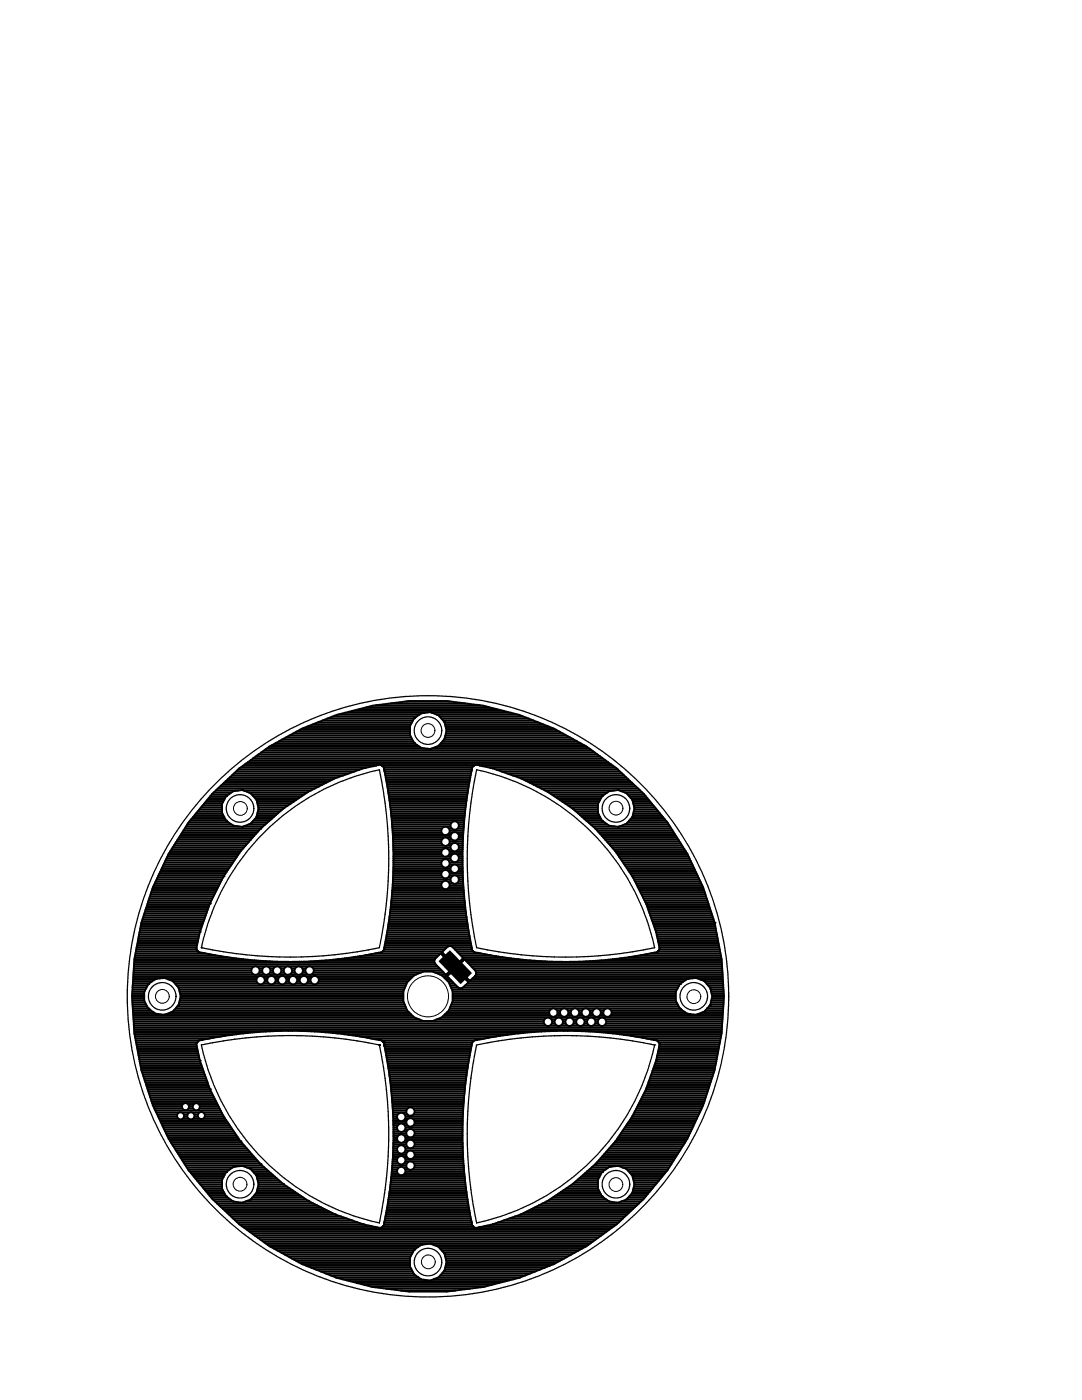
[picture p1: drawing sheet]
<svg xmlns="http://www.w3.org/2000/svg" width="216mm" height="279mm" viewBox="0 0 216 279" stroke-linecap="round" stroke-linejoin="round" font-family="sans-serif">
<g fill="none" stroke="#000" stroke-width=".2">
<circle cx="85.4" cy="145.8" r="1.38"/>
<circle cx="48" cy="161.3" r="1.38"/>
<circle cx="122.9" cy="161.3" r="1.38"/>
<circle cx="32.4" cy="198.8" r="1.38"/>
<circle cx="85.4" cy="198.8" r="4.1"/>
<circle cx="138.5" cy="198.9" r="1.38"/>
<circle cx="47.9" cy="236.3" r="1.38"/>
<circle cx="122.9" cy="236.4" r="1.38"/>
<circle cx="85.5" cy="251.8" r="1.38"/>
</g>
<g fill="none" stroke="#000" stroke-width=".25">
<path d="M95.1 153.6h.1M95.1 153.6a85 85 0 0 0 0 35.5 85 85 0 0 0 35.5 0M95.1 153.6a46.2 46.2 0 0 1 35.5 35.5M51.9 167a46.2 46.2 0 0 1 23.8-13.4 85 85 0 0 1 0 35.5 85.1 85.1 0 0 1-35.5 0 46.2 46.2 0 0 1 11.7-22.1zM40.2 189.1h.1M130.6 189.1h.1M40.2 208.5a46.2 46.2 0 0 0 35.5 35.6 85.1 85.1 0 0 0 0-35.5M40.2 208.5h.1M40.2 208.5a85 85 0 0 1 35.5 0M75.7 208.5h.1M130.6 208.5h.1M130.6 208.5a85.1 85.1 0 0 0-35.5 0 85 85 0 0 0 0 35.6"/>
<path d="M130.6 208.5a46.2 46.2 0 0 1-35.5 35.6"/>
<circle cx="85.4" cy="145.8" r="2.75"/>
<circle cx="47.9" cy="161.3" r="2.75"/>
<circle cx="122.9" cy="161.3" r="2.75"/>
<circle cx="32.4" cy="198.8" r="2.75"/>
<circle cx="85.4" cy="198.8" r="60"/>
<circle cx="138.4" cy="198.8" r="2.75"/>
<circle cx="47.9" cy="236.3" r="2.75"/>
<circle cx="122.9" cy="236.3" r="2.75"/>
<circle cx="85.4" cy="251.9" r="2.75"/>
</g>
<g fill="#000">
<path d="M87.5 191.8l2.3-2.2 4.4 4.6-2.3 2.2z"/>
<circle cx="45.1" cy="158.9" r=".19"/>
<circle cx="46.6" cy="157.9" r=".19"/>
<circle cx="48.3" cy="157.7" r=".19"/>
<circle cx="50" cy="158.3" r=".19"/>
<circle cx="51.2" cy="159.6" r=".19"/>
<circle cx="82.6" cy="143.4" r=".19"/>
<circle cx="82.6" cy="148.3" r=".19"/>
<circle cx="84.1" cy="142.3" r=".19"/>
<circle cx="84.1" cy="149.3" r=".19"/>
<circle cx="85.8" cy="142.1" r=".19"/>
<circle cx="85.8" cy="149.5" r=".19"/>
<circle cx="87.5" cy="142.8" r=".19"/>
<circle cx="87.5" cy="148.9" r=".19"/>
<circle cx="88.7" cy="144.1" r=".19"/>
<circle cx="88.7" cy="147.5" r=".19"/>
<circle cx="98.3" cy="153.3" r=".19"/>
<circle cx="103.9" cy="155.3" r=".19"/>
<circle cx="109.3" cy="158" r=".19"/>
<circle cx="120.1" cy="158.9" r=".19"/>
<circle cx="121.6" cy="157.9" r=".19"/>
<circle cx="123.3" cy="157.7" r=".19"/>
<circle cx="126.2" cy="159.6" r=".19"/>
<circle cx="44.6" cy="174.9" r=".19"/>
<circle cx="45.1" cy="163.8" r=".19"/>
<circle cx="46.6" cy="164.8" r=".19"/>
<circle cx="48.3" cy="165" r=".19"/>
<circle cx="50" cy="164.4" r=".19"/>
<circle cx="51.2" cy="163.1" r=".19"/>
<circle cx="52" cy="165.4" r=".19"/>
<circle cx="88.9" cy="172.3" r="1.02"/>
<circle cx="88.9" cy="168" r="1.02"/>
<circle cx="88.9" cy="170.1" r="1.02"/>
<circle cx="88.9" cy="165.8" r="1.02"/>
<circle cx="88.9" cy="176.6" r="1.02"/>
<circle cx="88.9" cy="174.5" r="1.02"/>
<circle cx="90.7" cy="166.9" r="1.02"/>
<circle cx="90.7" cy="173.4" r="1.02"/>
<circle cx="90.7" cy="164.7" r="1.02"/>
<circle cx="90.7" cy="175.5" r="1.02"/>
<circle cx="90.7" cy="171.2" r="1.02"/>
<circle cx="90.7" cy="169.1" r="1.02"/>
<circle cx="114.3" cy="161.4" r=".19"/>
<circle cx="118.8" cy="165.4" r=".19"/>
<circle cx="120.1" cy="163.8" r=".19"/>
<circle cx="121.6" cy="164.8" r=".19"/>
<circle cx="122.8" cy="169.9" r=".19"/>
<circle cx="123.3" cy="165" r=".19"/>
<circle cx="126.2" cy="163.1" r=".19"/>
<circle cx="126.2" cy="174.9" r=".19"/>
<circle cx="29.6" cy="196.4" r=".19"/>
<circle cx="31.1" cy="195.4" r=".19"/>
<circle cx="34.5" cy="195.8" r=".19"/>
<circle cx="35.6" cy="197.1" r=".19"/>
<circle cx="36.1" cy="198.8" r=".19"/>
<circle cx="39.9" cy="186" r=".19"/>
<circle cx="41.9" cy="180.3" r=".19"/>
<circle cx="51" cy="193.7" r="1.02"/>
<circle cx="52" cy="195.6" r="1.02"/>
<circle cx="53.1" cy="193.7" r="1.02"/>
<circle cx="54.2" cy="195.6" r="1.02"/>
<circle cx="55.3" cy="193.7" r="1.02"/>
<circle cx="56.3" cy="195.6" r="1.02"/>
<circle cx="57.5" cy="193.7" r="1.02"/>
<circle cx="58.5" cy="195.6" r="1.02"/>
<circle cx="59.6" cy="193.7" r="1.02"/>
<circle cx="60.6" cy="195.6" r="1.02"/>
<circle cx="61.8" cy="193.7" r="1.02"/>
<circle cx="62.8" cy="195.6" r="1.02"/>
<circle cx="128.9" cy="180.3" r=".19"/>
<circle cx="135.7" cy="196.4" r=".19"/>
<circle cx="137.1" cy="195.4" r=".19"/>
<circle cx="138.9" cy="195.2" r=".19"/>
<circle cx="140.5" cy="195.8" r=".19"/>
<circle cx="141.7" cy="197.1" r=".19"/>
<circle cx="142.6" cy="184.2" r=".19"/>
<circle cx="29.6" cy="201.3" r=".19"/>
<circle cx="32.8" cy="202.5" r=".19"/>
<circle cx="34.5" cy="201.9" r=".19"/>
<circle cx="35.6" cy="200.6" r=".19"/>
<circle cx="39.9" cy="211.7" r=".19"/>
<circle cx="41.9" cy="217.4" r=".19"/>
<circle cx="76.6" cy="208" r=".19"/>
<circle cx="76.7" cy="208.6" r=".19"/>
<circle cx="109.3" cy="203.9" r="1.02"/>
<circle cx="110.4" cy="202.1" r="1.02"/>
<circle cx="111.5" cy="203.9" r="1.02"/>
<circle cx="112.6" cy="202.1" r="1.02"/>
<circle cx="113.7" cy="203.9" r="1.02"/>
<circle cx="114.7" cy="202.1" r="1.02"/>
<circle cx="115.8" cy="203.9" r="1.02"/>
<circle cx="116.9" cy="202.1" r="1.02"/>
<circle cx="118" cy="203.9" r="1.02"/>
<circle cx="119.1" cy="202.1" r="1.02"/>
<circle cx="120.1" cy="203.9" r="1.02"/>
<circle cx="121.2" cy="202.1" r="1.02"/>
<circle cx="128.9" cy="217.4" r=".19"/>
<circle cx="130.9" cy="211.7" r=".19"/>
<circle cx="135.7" cy="201.3" r=".19"/>
<circle cx="137.1" cy="202.3" r=".19"/>
<circle cx="138.9" cy="202.5" r=".19"/>
<circle cx="140.5" cy="201.9" r=".19"/>
<circle cx="141.7" cy="200.6" r=".19"/>
<circle cx="36" cy="222.7" r=".89"/>
<circle cx="37" cy="220.8" r=".89"/>
<circle cx="38.1" cy="222.7" r=".89"/>
<circle cx="39.2" cy="220.9" r=".89"/>
<circle cx="40.2" cy="222.6" r=".89"/>
<circle cx="45.1" cy="233.9" r=".19"/>
<circle cx="45.1" cy="238.8" r=".19"/>
<circle cx="46.6" cy="239.8" r=".19"/>
<circle cx="46.6" cy="232.9" r=".19"/>
<circle cx="48" cy="227.8" r=".19"/>
<circle cx="48.3" cy="232.7" r=".19"/>
<circle cx="50" cy="239.4" r=".19"/>
<circle cx="50" cy="233.3" r=".19"/>
<circle cx="51.2" cy="234.6" r=".19"/>
<circle cx="51.2" cy="238.1" r=".19"/>
<circle cx="52" cy="232.3" r=".19"/>
<circle cx="56.5" cy="236.3" r=".19"/>
<circle cx="61.5" cy="239.6" r=".19"/>
<circle cx="80.1" cy="225.1" r="1.02"/>
<circle cx="80.1" cy="229.4" r="1.02"/>
<circle cx="80.1" cy="231.5" r="1.02"/>
<circle cx="80.1" cy="222.9" r="1.02"/>
<circle cx="80.1" cy="233.7" r="1.02"/>
<circle cx="80.1" cy="227.2" r="1.02"/>
<circle cx="81.9" cy="230.5" r="1.02"/>
<circle cx="81.9" cy="224" r="1.02"/>
<circle cx="81.9" cy="226.2" r="1.02"/>
<circle cx="81.9" cy="228.3" r="1.02"/>
<circle cx="81.9" cy="221.8" r="1.02"/>
<circle cx="81.9" cy="232.6" r="1.02"/>
<circle cx="109.3" cy="239.6" r=".19"/>
<circle cx="114.3" cy="236.3" r=".19"/>
<circle cx="118.8" cy="232.3" r=".19"/>
<circle cx="120.1" cy="233.9" r=".19"/>
<circle cx="120.1" cy="238.8" r=".19"/>
<circle cx="121.6" cy="239.8" r=".19"/>
<circle cx="121.6" cy="232.9" r=".19"/>
<circle cx="122.8" cy="227.8" r=".19"/>
<circle cx="123.3" cy="232.7" r=".19"/>
<circle cx="126.2" cy="234.6" r=".19"/>
<circle cx="126.2" cy="238.1" r=".19"/>
<circle cx="126.2" cy="222.8" r=".19"/>
<circle cx="48.3" cy="240" r=".19"/>
<circle cx="66.9" cy="242.4" r=".19"/>
<circle cx="72.6" cy="244.4" r=".19"/>
<circle cx="82.6" cy="249.4" r=".19"/>
<circle cx="84.1" cy="248.4" r=".19"/>
<circle cx="85.8" cy="248.2" r=".19"/>
<circle cx="87.5" cy="248.8" r=".19"/>
<circle cx="88.7" cy="253.6" r=".19"/>
<circle cx="88.7" cy="250.2" r=".19"/>
<circle cx="98.3" cy="244.4" r=".19"/>
<circle cx="103.9" cy="242.4" r=".19"/>
<circle cx="123.3" cy="240" r=".19"/>
</g>
<g fill="none" stroke="#000" stroke-width=".38">
<path d="M81 140h8.8M41.3 159.7h3.4M41.6 159.3h3.3M42 158.9h3.1M42.3 158.5h3.4M42.7 158.1h3.5M43.1 157.8h4.5M43.5 157.4h19.3M43.9 157h19.6M44.3 156.6h20M44.7 156.3h20.3M45.1 155.9h20.7"/>
<path d="M45.1 158.9a3.7 3.7 0 0 1 6.1 .7M45.1 158.9l-.8 1.6v1.7l.8 1.6M45.5 155.5h21M45.9 155.1h21.6M46.3 154.7h22.2M46.7 154.4h22.9M47.1 154h23.6M47.5 153.6h24.3M47.9 153.2h25.1M48.4 152.8h26.4M48.6 157.8h13.4M49 152.5h72.8"/>
<path d="M49.5 152.1h71.8M49.6 158.1h11.7M50 151.7h70.8M50.2 158.5h10.6M50.5 151.3h69.8M50.5 158.9h9.7M50.9 159.3h8.8M51 151h68.8M51.2 159.6l.4 1.7-.4 1.8M51.2 159.7h7.9M51.6 150.6h67.6M52.1 150.2h66.6"/>
<path d="M52.6 149.8h65.6M53.1 149.4h32.5M53.6 149.1h30.2M54.3 148.7h29M55 148.3h27.7M55.7 147.9h26.8M56.4 147.6h25.9M57 147.2h25.1M57.7 146.8h24.2M58.4 146.4h23.4M59.1 146h22.7M59.8 145.7h22"/>
<path d="M60.6 145.3h21.2M61.5 144.9h20.3M62.5 144.5h19.5M63.4 144.2h18.8M64.4 143.8h18M65.3 143.4h17.3M66.3 143h16.8M67.3 142.6h16.4M68.8 142.3h16M70.3 141.9h30.2M71.7 141.5h27.4M73.2 141.1h24.4"/>
<path d="M75 140.8h20.8M75.9 152.6l-.4 .1a46.7 46.7 0 0 0-36.2 35.9M75.9 152.6h.1M75.9 152.6l.6 .4M76.3 152.8h18.2M76.5 153h.1M76.5 153l.2 .8M76.6 153.2h17.6M76.7 153.6h17.4M76.7 153.8l.4 2.2M76.7 153.8h.1M76.7 154h17.4"/>
<path d="M76.8 154.4h17.2M76.9 154.7h17M77 155.1h16.8M77 155.5h16.8M77.1 155.9h16.6M77.1 156.1l.4 2.2M77.1 156v.1M77.2 156.3h16.4M77.2 156.6h16.4M77.3 157h16.2M77.4 157.4h16M77.4 157.8h16"/>
<path d="M77.5 158.1h15.8M77.5 158.3l.2 1.5M77.5 158.3h.1M77.5 158.5h15.8M77.6 158.9h15.6M77.7 159.3h15.4M77.7 159.7h15.4M77.7 159.8h.1M77.7 159.8l.1 .7M78 140.4h14.8M81.8 144.9v1.8l.8 1.6M82.6 143.4h.1"/>
<path d="M82.6 143.4l-.8 1.5M82.6 148.3h.1M82.6 143.4a3.7 3.7 0 0 1 5.4-.3 3.7 3.7 0 0 1 0 5.4 3.7 3.7 0 0 1-5.4-.2M85.9 149.4h31.8M86.2 142.3h15.8M86.9 149.1h30.3M87.2 142.6h16.3M87.6 148.7h28.9M87.7 143h16.8M88 148.3h27.8M88.1 143.4h17.4M88.3 147.9h26.8"/>
<path d="M88.4 143.8h18M88.7 147.6h25.7M88.7 144.2h18.7M88.8 147.2h25M88.8 144.5h19.5M88.9 146.8h24.2M88.9 144.9h20.4M89 146.4h23.4M89 145.3h21.2M89 146h22.7M89.1 145.7h21.9M93.1 159.8l-.1 .7"/>
<path d="M93.1 159.8h.1M93.3 158.3h.1M93.3 158.3l-.2 1.5M94.1 153.8h.1M94.1 153.8l-.8 4.5M94.1 153.6v.2M94.3 153l-.2 .6M94.3 153h.1M94.5 152.9l-.2 .1M94.5 152.9h.1M94.9 152.6l-.4 .3M94.9 152.6l.3 .1a47.3 47.3 0 0 1 23.6 12.7 47.3 47.3 0 0 1 12.1 20.6"/>
<path d="M94.9 152.6h.1M96 152.8h26.4M97.8 153.2h25.1M99 153.6h24.3M100.1 154h23.6M101.2 154.4h22.9M102.3 154.7h22.2M103.3 155.1h21.6M104.3 155.5h21M105 155.9h20.7M105.8 156.3h20.3M106.5 156.6h20"/>
<path d="M107.3 157h19.6M108 157.4h19.3M108.8 157.8h13.8M109.5 158.1h11.7M110 158.5h10.7M110.6 158.9h9.5M111.1 159.3h8.8M111.7 159.7h8M120.1 158.9a3.7 3.7 0 0 0 0 4.9 3.7 3.7 0 0 0 4.9 .6M123.6 157.8h4.1M124.6 158.1h3.5M125 158.3h.1"/>
<path d="M125 158.3l-1.7-.6-1.7 .2-1.5 1M125 158.3l1.2 1.3 .4 1.7-.4 1.8M125.2 158.5h3.3M125.5 158.9h3.3M125.9 159.3h3.3M126.2 159.7h3.3M29.7 179.7h12.5M29.8 179.3h12.6M29.9 178.9h12.7M30 178.6h12.8M30.2 178.2h12.8M30.3 177.8h12.9"/>
<path d="M30.4 177.4h12.9M30.5 177h13M30.7 176.7h13M30.9 176.3h13M31.1 175.9h13M31.2 175.5h13.1M31.4 175.2h13.1M31.6 174.8h13.1M31.8 174.4h13.2M32 174h13.2M32.1 173.6h13.4M32.3 173.3h13.4"/>
<path d="M32.5 172.9h13.5M32.7 172.5h13.5M32.8 172.1h13.7M33 171.7h13.7M33.2 171.4h13.8M33.4 171h13.9M33.6 170.6h13.9M33.8 170.2h14M34 169.9h14M34.2 169.5h14.2M34.5 169.1h14.2M34.7 168.7h14.3"/>
<path d="M35 168.3h14.4M35.2 168h14.5M35.4 167.6h14.6M35.7 167.2h14.7M35.9 166.8h14.8M36.2 166.5h14.8M36.4 166.1h15M36.6 165.7h15.1M36.9 165.3h15.1M37.1 164.9h10.7M37.4 164.6h8.8M37.6 164.2h8.1"/>
<path d="M37.9 163.8h7.3M38.2 163.4h6.7M38.5 163.1h6.2M38.8 162.7h5.7M39.1 162.3h5.2M39.5 161.9h4.8M39.8 161.5h4.5M40.1 161.2h4.2M40.4 160.8h3.9M40.7 160.4h3.6M41 160h3.5M48.5 164.9h4"/>
<path d="M49.5 164.6h3.4M50.2 164.2h3.1M50.5 163.8h3.3M50.8 163.4h3.4M51.2 163.1a3.7 3.7 0 0 1-6.1 .7M51.2 163.1h3.4M51.3 162.7h3.8M51.3 160h7.2M51.4 162.3h4.1M51.4 160.4h6.6M51.5 161.9h4.4M51.5 160.8h5.9"/>
<path d="M51.6 161.5h4.7M51.6 161.2h5.3M77.8 160h15.2M77.8 160.4h15.2M77.8 160.5l.2 1.5M77.8 160.5h.1M77.9 160.8h15M77.9 161.2h15M77.9 161.5h15M78 161.9h14.8M78 162h.1M78 162l.2 2.3"/>
<path d="M78 162.3h14.8M78.1 162.7h14.6M78.1 163.1h14.6M78.1 179.7h14.6M78.1 163.4h14.6M78.1 179.3h14.6M78.2 163.8h14.4M78.2 178.9h14.4M78.2 164.2h14.4M78.2 178.6h14.4M78.2 178.5l-.2 2.2M78.2 164.3h.1"/>
<path d="M78.2 178.5h.1M78.2 164.3l.1 .7M78.3 164.6h14.3M78.3 178.2h14.3M78.3 177.7h.1M78.3 165l.1 1.5M78.3 164.9h14.2M78.3 177.8h14.2M78.3 177.7l-.1 .8M78.3 165h.1M78.3 165.3h14.2M78.3 177.4h14.2"/>
<path d="M78.3 165.7h14.2M78.3 177h14.2M78.4 166.1h14.1M78.4 176.7h14.1M78.4 166.5h14M78.4 176.3h14M78.4 176.3l-.1 1.4M78.4 166.5h.1M78.4 176.2v.1M78.4 166.5v.8M78.4 166.8h14M78.4 175.9h14"/>
<path d="M78.4 175.9v.3M78.4 175.5h.1M78.4 167.3l.1 1.4M78.4 167.2h14M78.4 175.5h14M78.4 175.5v.4M78.4 167.3h.1M78.4 167.6h14M78.4 175.2h14M78.4 168h14M78.4 174.8h14M78.5 168.3h13.8"/>
<path d="M78.5 174.4h13.8M78.5 168.7h13.8M78.5 174l-.1 1.5M78.5 168.7v.1M78.5 174h13.8M78.5 174h.1M78.5 168.8v.7M78.5 169.1h13.8M78.5 173.6v.4M78.5 173.6h13.8M78.5 173.2h.1M78.5 169.5v1.5"/>
<path d="M78.5 172.9h13.8M78.5 169.9h13.8M78.5 169.5h13.8M78.5 173.3h13.8M78.5 170.2h13.8M78.5 173.2v.4M78.5 169.5h.1M78.5 172.5h13.8M78.5 170.6h13.8M78.5 172.1h13.8M78.5 171.8v1.4M78.5 171h.1"/>
<path d="M78.5 171h13.8M78.5 171.4h13.8M78.5 171.7h13.8M78.5 171v.8M78.5 171.8h.1M92.3 171v.8M92.3 171.8h.1M92.3 171h.1M92.3 171.8v1.4M92.3 169.5h.1M92.3 173.2v.4M92.3 169.5v1.5"/>
<path d="M92.3 173.2h.1M92.3 173.6v.4M92.3 168.8v.7M92.3 174h.1M92.3 168.7v.1M92.3 174l.1 1.5M92.4 167.3h.1M92.4 175.5v.4M92.4 167.3l-.1 1.4M92.4 175.5h.1M92.4 175.9v.4M92.4 166.5v.8"/>
<path d="M92.4 176.3h.1M92.4 166.5h.1M92.4 176.3l.1 1.4M92.5 165h.1M92.5 177.7l.1 .8M92.5 165l-.1 1.5M92.5 177.7h.1M92.6 164.3l-.1 .7M92.6 178.5h.1M92.6 164.3h.1M92.6 178.5l.2 2.2M92.8 162l-.2 2.3"/>
<path d="M92.8 162h.1M93 160.5h.1M93 160.5l-.2 1.5M112.3 160h7.2M112.8 160.4h6.5M113.4 160.8h5.9M113.9 161.2h5.4M114.5 161.5h4.8M114.9 161.9h4.4M115.3 162.3h4M115.8 162.7h3.7M116.2 163.1h3.5"/>
<path d="M116.6 163.4h3.3M117 163.8h3.2M117.5 164.2h3.2M117.9 164.6h3.3M118.3 164.9h4.5M118.8 165.3h15.1M119.1 165.7h15.1M119.4 166.1h15M119.8 166.5h14.8M120.1 166.8h14.8M120.4 167.2h14.7M120.8 167.6h14.6"/>
<path d="M121.1 168h14.5M121.4 168.3h14.4M121.8 168.7h14.3M122.1 169.1h14.2M122.4 169.5h14.2M122.8 169.9h14M123 170.2h14M123.3 170.6h13.9M123.5 164.9h10.2M123.5 171h13.9M123.8 171.4h13.8M124.1 171.7h13.7"/>
<path d="M124.3 172.1h13.7M124.5 164.6h8.9M124.6 172.5h13.5M124.8 172.9h13.5M125 164.4h.1M125.1 173.3h13.4M125.2 164.2h8M125.3 173.6h13.4M125.5 163.8h7.4M125.6 174h13.3M125.8 174.4h13.2M125.8 163.4h6.8"/>
<path d="M126.1 174.8h13.1M126.2 163.1l-1.2 1.3M126.2 163.1h6.1M126.3 162.7h5.7M126.3 160h3.5M126.3 175.2h13.1M126.4 162.3h5.3M126.4 160.4h3.7M126.5 161.9h4.8M126.5 160.8h3.9M126.5 175.5h13.1M126.6 161.5h4.4"/>
<path d="M126.6 161.2h4.1M126.7 175.9h13M126.9 176.3h13M127.1 176.7h13M127.3 177h13M127.5 177.4h12.9M127.7 177.8h12.8M127.8 178.2h12.9M128 178.6h12.8M128.2 178.9h12.7M128.4 179.3h12.6M128.6 179.7h12.5"/>
<path d="M26.4 199h2.4M26.4 198.6h2.4M26.4 199.3h2.4M26.4 198.2h2.4M26.4 199.7h2.4M26.4 197.8h2.4M26.4 197.5h2.6M26.5 197.1h2.7M26.5 196.7h2.9M26.5 196.3h3.2M26.5 195.9h3.7M26.6 195.6h4.2"/>
<path d="M26.6 195.2h6.1M26.6 194.8h55.9M26.6 194.4h56.6M26.7 194.1h57.4M26.7 193.7h61.4M26.7 193.3h61.1M26.7 192.9h60.7M26.7 192.5h60.3M26.8 192.2h59.9M26.8 191.8h25.7M26.8 191.4h21.5M26.9 191h18.5"/>
<path d="M27 190.6h16M27 190.3h14M27.1 189.9h12.4M27.2 189.5h12M27.3 189.1h11.9M27.3 188.8h11.9M27.4 188.4h12M27.5 188h12M27.5 187.6h12M27.6 187.2h12M27.7 186.9h12M27.8 186.5h12"/>
<path d="M27.8 186.1h12.1M27.9 185.7h12.1M28 185.4h12.1M28 185h12.2M28.1 184.6h12.3M28.2 184.2h12.3M28.3 183.8h12.3M28.4 183.5h12.4M28.6 183.1h12.3M28.7 182.7h12.3M28.8 199.7a3.7 3.7 0 0 1 3.4-4.6 3.7 3.7 0 0 1 3.8 4.3 3.7 3.7 0 0 1-4.9 2.9M28.8 199.7l.8 1.6 1.5 1"/>
<path d="M28.8 182.3h12.4M28.9 182h12.4M29 181.6h12.4M29.2 181.2h12.4M29.3 180.8h12.4M29.4 180.4h12.4M29.5 180.1h12.5M32.9 195.2h49.2M33.9 195.6h47.8M34.6 195.9h46.7M34.9 196.3h46.2M35.3 196.7h45.7"/>
<path d="M35.6 197.1h45.2M35.7 197.5h44.9M35.8 197.8h44.7M35.9 199.7h44.6M35.9 198.2h44.6M35.9 199.3h44.6M36 198.6h44.5M36 199h44.5M39.2 189.3h.1M39.2 189.3v.2M39.2 188.7v.6M39.2 189.5l.4 .5 .8 .1"/>
<path d="M39.3 188.6l-.1 .1M39.3 188.6h.1M39.6 190h.1M40.4 190.1l1.4 .3M40.4 190.1h.1M41.8 190.4h.1M41.9 190.4l2.9 .6M44.9 191l1.4 .2M44.9 191h-.1M46.3 191.2h.1M46.3 191.2l.8 .1M47.1 191.3h.1"/>
<path d="M47.1 191.3l1.5 .1M48.6 191.4v.1M48.6 191.5l2.2 .2M50.8 191.7h.1M50.8 191.7h.8M51.6 191.7l1.5 .1M51.6 191.7h.1M53.1 191.8h.1M53.1 191.8l.7 .1M53.8 191.9h1.5M53.8 191.9h.1M55.3 191.9h.1"/>
<path d="M55.3 191.9h.8M56.1 191.9l1.4 .1M56.1 191.9h.1M57.5 192h.1M57.6 192h.7M58.3 192h.1M59.8 191.9l-1.5 .1M59.8 191.9h.1M60.6 191.9h-.8M60.6 191.9h.1M62 191.9h-1.4M62 191.9h.1"/>
<path d="M62.8 191.8l-.8 .1M62.8 191.8h.1M63.4 191.8h23.3M64.3 191.7l-1.5 .1M64.3 191.7h.1M65.1 191.7h-.8M65.1 191.7h.1M67.3 191.5l-2.2 .2M67.3 191.4v.1M67.6 191.4h19.2M68.8 191.3l-1.5 .1M68.8 191.3h.1"/>
<path d="M69.5 191.2l-.7 .1M69.6 191.2h-.1M70.5 191h16.6M71 191l-1.4 .2M71 191h.1M72.9 190.6h14.6M74 190.4l-3 .6M74 190.4h.1M74.9 190.3h13.5M76.3 189.9h12M76.6 189.5h12.1M76.6 189.5l-.3 .5-.4 .1-1.9 .3"/>
<path d="M76.7 189.1h12.4M76.7 188.8h17.4M76.8 188.4h17.2M76.9 188h17M77 187.6h16.8M77 187.2h16.8M77.1 186.9h16.6M77.1 186.7h.1M77.1 186.7l-.5 2.8M77.2 186.5h16.4M77.2 186.1h16.4M77.3 185.7h16.2"/>
<path d="M77.4 185.4h16M77.4 185h16M77.5 184.6h15.8M77.5 184.5h.1M77.5 184.5l-.4 2.2M77.5 184.2h15.8M77.6 183.8h15.6M77.7 183.5h15.4M77.7 183.1h15.4M77.7 183l-.2 1.5M77.7 183h.1M77.8 182.7h15.2"/>
<path d="M77.8 182.3h15.2M77.8 182.2h.1M77.8 182.2l-.1 .8M77.9 182h15M77.9 181.6h15M77.9 181.2h15M78 180.8h14.8M78 180.7l-.2 1.5M78 180.7h.1M78 180.4h14.8M78.1 180.1h14.6M86.7 194.1h1.8"/>
<path d="M86.8 191.3l1.1-1 5.6 5.7-1.1 1.1-.4 .1h-.4l-2.4-2.4 3.5-3.3 2.2 2.2 .1 .4v.4l-1.2 1.3-5.6-5.8 1.1-1 .4-.2 .4 .1 2.3 2.3-3.4 3.4-2.2-2.3-.1-.4zM87.6 194.4h1.2M88.3 190.6h.5M88.3 194.8h1M88.6 191h.6M88.7 195.2h.9M89 191.4h.5M89.1 195.6h.8M89.1 194.4h.6M89.4 191.8h.5M89.5 195.9h.8M89.5 194.1h.5"/>
<path d="M89.7 196.3h1M89.7 192.2h.6M89.8 196.7h1.2M89.9 193.7h.5M90 197.1h1.4M90.1 192.5h.5M90.2 197.5h44.9M90.3 193.3h1.1M90.3 197.8h44.6M90.3 199.7h44.5M90.3 199.3h44.5M90.3 199h44.5"/>
<path d="M90.3 198.6h44.5M90.3 198.2h44.5M90.4 189.1h3.7M90.5 192.9h.2M90.8 189.5h3.4M91 192.9h.2M91.1 192.5h.5M91.2 189.9h3.3M91.2 193.7h.5M91.5 192.2h.5M91.5 190.3h4.4M91.6 194.1h.5"/>
<path d="M91.8 191.8h.6M91.9 190.6h6M91.9 194.4h.6M92.2 191.4h11M92.3 191h8M92.3 194.8h.5M92.4 197.1h42.9M92.7 195.2h.5M92.8 180.7h.1M92.8 196.7h42.7M92.8 180.7l.2 1.5M93 182.2l.1 .8"/>
<path d="M93 182.2h.1M93 191.8h14.4M93 195.6h.6M93.1 183h.1M93.1 183l.2 1.5M93.2 196.3h42.6M93.3 184.5l.9 5M93.3 184.5h.1M93.4 192.2h50.6M93.4 195.9h42.9M93.7 192.5h50.4M94 195.6h42.9"/>
<path d="M94.1 192.9h50M94.2 189.5l.3 .5 .4 .1 1.9 .3M94.4 195.2h44.4M94.5 193.3h49.6M94.7 194.8h49.5M94.8 193.7h49.3M95 194.4h49.2M95 194.1h49.1M96.8 190.4h.1M96.8 190.4l3 .6M99.8 191l1.5 .2M99.8 191h.1"/>
<path d="M101.3 191.2h.1M101.3 191.2l.7 .1M102 191.3h.1M102 191.3l1.5 .1M103.5 191.4v.1M103.5 191.5l2.2 .2M105.7 191.7h.1M105.7 191.7l3.1 .2M108.8 191.9l2.2 .1M108.8 191.9h.1M111 191.9l1.5 .1M111 191.9v.1"/>
<path d="M112.5 192h.1M112.5 192h.7M113.3 192h-.1M114.7 191.9l-1.4 .1M114.7 191.9v.1M117 191.9l-2.3 .1M117 191.9h.1M118.3 191.8h25.7M120 191.7l-3 .2M120 191.7h.1M122.2 191.5l-2.2 .2M122.2 191.4v.1"/>
<path d="M122.6 191.4h21.4M123.7 191.3l-1.5 .1M123.7 191.3h.1M124.5 191.2l-.8 .1M124.5 191.2h.1M125.5 191h18.4M125.9 191l-1.4 .2M125.9 191h.1M127.8 190.6h16M128.8 180.1h12.5M129 190.4l-3 .6M129 190.4h.1"/>
<path d="M129 180.4h12.4M129.1 180.8h12.4M129.2 181.2h12.4M129.4 181.6h12.4M129.5 182h12.4M129.6 182.3h12.4M129.8 182.7h12.3M129.8 190.3h14M129.9 183.1h12.3M130 183.5h12.4M130.2 183.8h12.3M130.3 184.2h12.3"/>
<path d="M130.4 184.6h12.3M130.4 190.1l-1.4 .3M130.4 190.1h.1M130.6 185h12.2M130.7 185.4h12.1M130.8 185.7h12.1M130.9 186l.7 2.7M130.9 186h.1M130.9 186.1h12.1M131 186.5h12M131.1 186.9h12M131.2 187.2h12"/>
<path d="M131.2 190l-.8 .1M131.2 190h.1M131.3 189.9h12.4M131.3 187.6h12M131.3 188h12M131.4 189.8l-.2 .2M131.4 189.7v.1M131.4 188.4h12M131.6 189.5l-.2 .2M131.6 188.7v.6M131.6 189.5h12M131.6 188.8h11.9"/>
<path d="M131.6 189.1h11.9M131.6 189.3v.2M131.6 189.3h.1M138.9 195.2h5.3M139.9 195.6h4.3M140.7 195.9h3.6M141 196.3h3.3M141.3 196.7h3M141.7 197.1h2.6M141.8 197.5h2.6M141.9 197.8h2.5M141.9 199.7h2.5"/>
<path d="M142 198.2h2.4M142 199.3h2.4M142.1 198.6h2.3M142.1 199h2.3M26.4 200.1h2.6M26.5 200.5h2.7M26.5 200.9h2.9M26.5 201.2h3.1M26.5 201.6h3.6M26.5 202h4.1M26.6 202.4h5M26.6 202.7h55.7"/>
<path d="M26.6 203.1h56.3M26.6 203.5h57.2M26.7 203.9h117.4M26.7 204.3h117.4M26.7 204.6h117.4M26.7 205h117.4M26.8 205.4h117.2M26.8 205.8h28.4M26.8 206.1h22.7M26.9 206.5h19.4M26.9 206.9h16.9M27 207.3h14.7"/>
<path d="M27.1 207.7h12.6M27.2 208h12.1M27.2 208.4h12M27.3 208.8h11.9M27.4 209.2h11.9M27.4 209.5h12M27.5 209.9h12M27.6 210.3h12M27.7 210.7h12M27.7 211.1h12M27.8 211.4h12M27.9 211.8h12"/>
<path d="M28 212.2h12.1M28 212.6h12.2M28.1 213h12.2M28.2 213.3h12.3M28.3 213.7h12.3M28.4 214.1h12.3M28.5 214.5h12.4M28.6 214.8h12.4M28.8 215.2h12.3M28.9 215.6h12.4M29 216h12.4M29.1 216.4h12.4"/>
<path d="M29.2 216.7h12.5M29.4 217.1h12.4M29.5 217.5h12.4M29.6 217.9h12.5M29.7 218.2h12.6M29.9 218.6h12.6M30 219h12.7M30.1 219.4h12.8M30.2 219.8h12.9M31.1 202.3h.1M33.2 202.4h48.8M34.2 202h47.4"/>
<path d="M34.7 201.6h46.5M35 201.2h46.1M35.4 200.9h45.5M35.7 200.5h45.1M35.8 200.1h44.8M39.2 208.4l.1 .7M39.2 208.4h.1M39.3 209.1h.1M39.3 209.1l.6 2.6 2 5.7 2.7 5.4M39.4 207.9l-.2 .4M39.4 207.9h.1M39.6 207.7l-.2 .2"/>
<path d="M39.6 207.7h.1M39.7 207.7h-.1M40.4 207.5l-.7 .2M40.4 207.5h.1M42.6 207.1l-2.2 .4M42.6 207.1h.1M44.8 206.7l-2.2 .4M44.8 206.7h.1M46.3 206.5l-1.4 .2M46.3 206.5h.1M47.1 206.4l-.8 .1M47.1 206.4h.1"/>
<path d="M48.6 206.2l-1.5 .2M48.6 206.2h.1M49.3 206.1l-.7 .1M49.3 206.1v.1M50.8 206l-1.5 .2M50.8 206h.1M51.6 206h-.8M51.6 206h.1M53.1 205.9l-1.5 .1M53.1 205.9h.1M53.8 205.8l-.7 .1M53.8 205.8h.1"/>
<path d="M55.3 205.8h-1.5M55.3 205.8h.1M56.1 205.7l-.8 .1M56.1 205.7h.1M57.5 205.7h-1.4M57.6 205.7h.7M57.6 205.7h-.1M58.3 205.7h.1M58.3 205.7h1.5M59.8 205.7l.8 .1M59.8 205.7h.1M60.6 205.8h.1"/>
<path d="M60.6 205.8h1.4M60.7 205.8h49.5M62 205.8l.8 .1M62 205.8h.1M62.8 205.9h.1M62.8 205.9l1.5 .1M64.3 206h.8M64.3 206h.1M65.1 206h.1M65.1 206l1.4 .2M66.4 206.1h38M66.5 206.1l.8 .1"/>
<path d="M66.5 206.1v.1M67.3 206.2h.1M67.3 206.2l1.5 .2M68.8 206.4l.7 .1M68.8 206.4h.1M69.5 206.5h.1M69.5 206.5l1.5 .2M69.6 206.5h31.6M71 206.7l2.3 .4M71 206.7h.1M72.1 206.9h26.6M73.3 207.1l2.5 .4"/>
<path d="M73.3 207.1h.1M74.2 207.3h22.4M75.8 207.5h.1M75.9 207.5v.1M75.9 207.6l.6 .2M76.1 207.7h18.6M76.5 207.9h.1M76.5 207.9v.1M76.5 208h.1M76.6 208h.1M76.6 208h17.6M76.6 208l.1 .6"/>
<path d="M76.7 208.4h17.4M76.7 208.7h.1M76.7 208.8l1 5.9M76.7 208.7v.1M76.7 208.8h17.4M76.7 208.6v.1M76.7 208.6h.1M76.8 209.2h17.2M76.9 209.5h17M76.9 209.9h17M77 210.3h16.8M77.1 210.7h16.6"/>
<path d="M77.2 211.1h16.4M77.2 211.4h16.4M77.3 211.8h16.2M77.3 212.2h16.2M77.4 212.6h16M77.5 213h15.8M77.5 213.3h15.8M77.6 213.7h15.6M77.6 214.1h15.6M77.7 214.5h15.4M77.7 214.7h.1M77.7 214.7l.3 2.2"/>
<path d="M77.8 214.8h15.2M77.8 215.2h15.2M77.8 215.6h15.2M77.9 216h15M77.9 216.4h15M78 216.7h14.8M78 216.9v.1M78 217l.2 2.2M78 217.1h14.8M78.1 217.5h14.6M78.1 217.9h14.6M78.1 218.2h14.6"/>
<path d="M78.2 218.6h14.4M78.2 219h14.4M78.2 219.2h.1M78.2 219.2l.1 .8M78.2 219.4h14.4M78.3 219.8h14.2M78.3 220l.1 1.4M78.3 220h.1M81.2 201.6a5 5 0 0 1 4.2-7.8 5 5 0 0 1 4.2 7.8M81.2 201.6a5 5 0 0 0 8.4 0M87 203.5h57.2M87.9 203.1h56.3"/>
<path d="M88.5 202.7h55.7M88.8 202.4h48.8M89.2 202h47.5M89.6 201.6h46.5M89.7 201.2h45.9M89.9 200.9h45.5M90.1 200.5h45.1M90.2 200.1h44.8M92.6 219.2l-.2 2.2M92.6 219.2h.1M92.8 216.9l-.2 2.3M92.8 216.9h.1"/>
<path d="M93 215.5h.1M93 215.5l-.2 1.4M93.1 214.7l-.1 .8M93.1 214.7h.1M93.3 213.2h.1M93.3 213.2l-.2 1.5M93.8 210.2l-.5 3M93.8 210.2h.1M97.5 207.1l-2.4 .5a.97 .97 0 0 0-1 .9l-.3 1.7M97.5 207.1h.1M99.8 206.7l-2.3 .4M99.8 206.7h.1"/>
<path d="M101.3 206.5l-1.5 .2M101.3 206.5h.1M102 206.4l-.7 .1M102 206.4h.1M103.5 206.2l-1.5 .2M103.5 206.2h.1M104.3 206.2h-.8M104.3 206.2h.1M105.7 206l-1.4 .2M105.7 206h.1M106.5 206h-.8M106.5 206h.1"/>
<path d="M108 205.9l-1.5 .1M108 205.9h.1M108.8 205.8l-.8 .1M108.8 205.8h.1M110.2 205.8h-1.4M110.2 205.8h.1M111 205.7l-.8 .1M111 205.7h.1M112.5 205.7h-1.5M112.5 205.7h.7M112.5 205.7h.1M113.2 205.7h.1"/>
<path d="M113.3 205.7h1.4M114.7 205.7l.8 .1M114.7 205.7h.1M115.5 205.8h.1M115.5 205.8h1.5M115.5 205.8h28.5M117 205.8l.7 .1M117 205.8h.1M117.7 205.9h.1M117.7 205.9l1.5 .1M119.2 206h.8M119.2 206h.1"/>
<path d="M120 206h.1M120 206l1.5 .2M121.3 206.1h22.7M121.5 206.2h.7M121.5 206.2h.1M122.2 206.2h.1M122.2 206.2l1.5 .2M123.7 206.4l.8 .1M123.7 206.4h.1M124.5 206.5h.1M124.5 206.5l1.4 .2M124.5 206.5h19.4"/>
<path d="M126 206.7l2.2 .4M126 206.7h-.1M127 206.9h16.9M127.7 219.8h12.9M127.9 219.4h12.8M128.1 219h12.7M128.2 207.1l2.2 .4M128.2 207.1h.1M128.3 218.6h12.6M128.5 218.2h12.6M128.7 217.9h12.5M128.9 217.5h12.4"/>
<path d="M129 217.1h12.4M129.1 207.3h14.7M129.1 216.7h12.5M129.3 216.4h12.4M129.4 216h12.4M129.5 215.6h12.4M129.7 215.2h12.3M129.8 214.8h12.4M129.9 214.5h12.4M130.1 214.1h12.3M130.2 213.7h12.3M130.3 213.3h12.3"/>
<path d="M130.4 207.5l.7 .2M130.4 207.5h.1M130.5 213h12.2M130.6 212.6h12.2M130.7 212.2h12.1M130.9 211.8h12M131 211.4h12M131.1 211.1h12M131.1 207.7h12.6M131.1 207.7h.1M131.1 210.7h12M131.2 207.7h.1"/>
<path d="M131.2 207.7l.4 .6M131.2 210.3h12M131.3 209.9h12M131.4 209.5h12M131.5 208h12.1M131.5 209.2h11.9M131.6 208.8h11.9M131.6 208.4h12M131.6 208.4h.1M131.6 208.4l-.1 .7a39 39 0 0 1-5.3 13.7M139.3 202.4h4.9M140.3 202h4"/>
<path d="M140.8 201.6h3.5M141.1 201.2h3.2M141.5 200.9h2.8M141.7 200.5h2.6M141.8 200.1h2.6M30.4 220.1h12.9M30.5 220.5h13M30.6 220.9h13.1M30.8 221.3h13M31 221.6h13M31.2 222h13M31.4 222.4h13"/>
<path d="M31.5 222.8h13.1M31.7 223.2h13.2M31.9 223.5h13.2M32.1 223.9h13.3M32.2 224.3h13.4M32.4 224.7h13.5M32.6 225h13.5M32.8 225.4h13.6M33 225.8h13.7M33.1 226.2h13.8M33.3 226.6h13.9M33.5 226.9h13.9"/>
<path d="M33.7 227.3h14M33.9 227.7h14M34.2 228.1h14M34.4 228.4h14.2M34.6 228.8h14.3M34.9 229.2h14.3M35.1 229.6h14.5M35.4 230h14.5M35.6 230.3h14.6M35.8 230.7h14.8M36.1 231.1h14.8M36.3 231.5h14.9"/>
<path d="M36.5 231.9h15.1M36.8 232.2h15.1M37 232.6h15.3M37.3 233h9.1M37.5 233.4h8.4M37.8 233.7h7.5M38.1 234.1h6.9M38.4 234.5h6.4M38.7 234.9h5.9M39 235.3h5.4M39.3 235.6h5M39.7 236h4.6"/>
<path d="M40 236.4h4.3M40.3 236.8h4M40.6 237.1h3.7M40.9 237.5h3.6M41.2 237.9h3.5M41.5 238.3h3.4M41.9 238.7h3.2M42.2 239h3.3M42.5 239.4h3.5M42.9 239.8h3.7M44.6 222.8a46.2 46.2 0 0 0 31.3 22.3l.6-.5M44.6 222.8h.1"/>
<path d="M48.9 239.8h12.9M49.2 233h3.6M49.9 239.4h11.2M50.1 233.4h3.1M50.3 239h10.3M50.4 233.7h3.2M50.7 238.7h9.3M50.7 234.1h3.3M51 238.3h8.5M51.1 234.5h3.4M51.2 237.9h7.7M51.2 234.9h3.7"/>
<path d="M51.3 237.5h7M51.3 235.3h4M51.4 237.1h6.4M51.4 235.6h4.4M51.5 236.8h5.7M51.5 236h4.7M51.6 236.4h5.1M77.5 239.8h15.8M77.5 239.4h.1M77.5 239.4h15.8M77.5 239.4l-.1 .7M77.6 239h15.6"/>
<path d="M77.6 238.7h15.6M77.7 238.3h15.4M77.7 237.9l-.2 1.5M77.7 237.9h.1M77.7 237.9h15.4M77.8 237.5l-.1 .4M77.8 237.5h15.2M77.8 237.1h.1M77.8 237.1h15.2M77.8 237.1v.4M77.9 236.8h15M77.9 236.4h15"/>
<path d="M78 236h14.8M78 235.7l-.2 1.4M78 235.7h.1M78 235.6h14.8M78 235.3v.4M78.1 235.3h14.6M78.1 234.9h.1M78.1 234.9h14.6M78.1 234.9l-.1 .4M78.1 234.5h14.6M78.2 234.1h14.4M78.2 233.7h14.4"/>
<path d="M78.2 233.4l-.1 1.5M78.2 233.4h.1M78.2 233.4h14.4M78.3 233h14.2M78.3 232.6v.1M78.3 232.6h14.2M78.3 232.7l-.1 .7M78.3 220.1h14.2M78.3 232.2h14.2M78.3 220.5h14.2M78.3 231.9h14.2M78.3 220.9h14.2"/>
<path d="M78.4 231.5h14M78.4 221.3h14M78.4 231.2l-.1 1.4M78.4 221.4h.1M78.4 231.2h.1M78.4 221.4v.8M78.4 231.1h14M78.4 221.6h14M78.4 230.7h14M78.4 222h14M78.4 230.4h.1M78.4 222.2l.1 1.5"/>
<path d="M78.4 230.3h14M78.4 222.4h14M78.4 222.2h.1M78.4 230.4v.8M78.4 230h14M78.4 222.8h14M78.5 229.6h13.8M78.5 223.2h13.8M78.5 229.2h13.8M78.5 223.5h13.8M78.5 228.9l-.1 1.5M78.5 223.7h.1"/>
<path d="M78.5 228.9h.1M78.5 223.7v.7M78.5 228.8h13.8M78.5 223.9h13.8M78.5 228.4h13.8M78.5 228.2h.1M78.5 224.5v1.4M78.5 228.1h13.8M78.5 224.7h13.8M78.5 224.3h13.8M78.5 227.7h13.8M78.5 225h13.8"/>
<path d="M78.5 228.2v.7M78.5 224.4v.1M78.5 227.3h13.8M78.5 225.4h13.8M78.5 226.9h13.8M78.5 225.8h13.8M78.5 226.7v1.5M78.5 225.9h.1M78.5 226.2h13.8M78.5 226.6h13.8M78.5 225.9v.8M78.5 226.7h.1"/>
<path d="M92.3 225.9v.8M92.3 226.7h.1M92.3 225.9h.1M92.3 226.7v1.5M92.3 224.4v.1M92.3 228.2v.7M92.3 224.5v1.4M92.3 228.2h.1M92.3 223.7v.7M92.3 228.9h.1M92.3 223.7h.1M92.3 228.9l.1 1.5"/>
<path d="M92.4 222.2h.1M92.4 230.4v.8M92.4 222.2l-.1 1.5M92.4 230.4h.1M92.4 221.4v.8M92.4 231.2h.1M92.4 221.4h.1M92.4 231.2l.2 2.2M92.6 233.4h.1M92.6 233.4l.2 2.3M92.8 235.7h.1M92.8 235.7l.2 1.4"/>
<path d="M93 237.2l.1 .7M93 237.1v.1M93.1 237.9h.1M93.1 237.9l.2 1.5M93.3 239.4v.4M93.3 239.4h.1M93.3 239.8l.1 .4M109 239.8h12.6M109.7 239.4h11.3M110.2 239h10.3M110.8 238.7h9.3M111.3 238.3h8.6"/>
<path d="M111.9 237.9h7.8M112.5 237.5h7M113 237.1h6.3M113.6 236.8h5.7M114.1 236.4h5.2M114.6 236h4.7M115 235.6h4.3M115.5 235.3h3.9M115.9 234.9h3.7M116.3 234.5h3.5M116.8 234.1h3.2M117.2 233.7h3.1"/>
<path d="M117.6 233.4h3.3M118.1 233h3.3M118.5 232.6h15.3M118.9 232.2h15.1M119.2 231.9h15.1M119.6 231.5h14.9M119.9 231.1h14.8M120.2 230.7h14.8M120.6 230.3h14.6M120.9 230h14.6M121.2 229.6h14.5M121.6 229.2h14.3"/>
<path d="M121.9 228.8h14.3M122.2 228.4h14.2M122.6 228.1h14.1M122.9 227.7h14M123.1 227.3h14M123.4 226.9h13.9M123.6 226.6h13.9M123.9 226.2h13.8M123.9 239.8h4M124.1 225.8h13.7M124.2 233h9.3M124.4 225.4h13.6"/>
<path d="M124.7 225h13.5M124.9 224.7h13.5M124.9 239.4h3.4M125 233.3a3.7 3.7 0 0 0-5.4 1.3 3.7 3.7 0 0 0 2 5.2M125 233.3h.1M125 233.3a3.7 3.7 0 0 1 1.2 4.8 3.7 3.7 0 0 1-4.6 1.7M125.1 233.4h8.2M125.2 224.3h13.4M125.3 239h3.3M125.4 233.7h7.6M125.4 223.9h13.3M125.7 238.7h3.3"/>
<path d="M125.7 223.5h13.2M125.7 234.1h7M125.9 223.2h13.2M126 238.3h3.3M126.1 234.5h6.3M126.2 222.8h13.1M126.2 222.8a46.8 46.8 0 0 1-30.5 22.1M126.2 237.9h3.4M126.2 234.9h5.9M126.3 237.5h3.6M126.3 235.3h5.5M126.4 222.4h13"/>
<path d="M126.4 237.1h3.8M126.4 235.6h5.1M126.5 236.8h4M126.5 236h4.6M126.6 222h13M126.6 236.4h4.2M126.8 221.6h13M127 221.3h13M127.1 220.9h13.1M127.3 220.5h13M127.5 220.1h12.9M43.3 240.2h19.2"/>
<path d="M43.7 240.5h19.6M44.1 240.9h19.9M44.5 241.3h20.3M44.9 241.7h20.6M45.3 242.1h21M45.7 242.4h21.4M46.1 242.8h22.1M46.5 243.2h22.7M46.9 243.6h23.4M47.3 243.9h24.1M47.7 244.3h24.7M47.8 244.3a59 59 0 0 1-5.4-85.9 59 59 0 0 1 86 0 59 59 0 0 1-5.4 85.9"/>
<path d="M47.8 244.3l6 4.4 6.5 3.6M48.3 244.7h25.8M48.8 245.1h73.2M49.3 245.5h72.2M49.8 245.8h71.2M50.3 246.2h70.2M50.9 246.6h69M51.4 247h68M51.9 247.3h67M52.4 247.7h66M52.9 248.1h65M53.5 248.5h30.5"/>
<path d="M54.1 248.9h29.3M54.7 249.2h28.2M55.4 249.6h27.1M56.1 250h26.2M56.8 250.4h25.3M57.5 250.8h24.4M58.2 251.1h23.6M58.9 251.5h22.9M59.6 251.9h22.2M60.2 252.3h21.6M60.3 252.3a59 59 0 0 0 50.2 0M61.2 252.6h20.6"/>
<path d="M62.1 253h19.8M63.1 253.4h19M64.1 253.8h18.2M65 254.2h17.5M66 254.5h16.9M66.9 254.9h16.6M68.3 255.3h15.7M69.7 255.7h31.4M71.2 256h28.4M72.7 256.4h25.4M74.2 256.8h22.5M76.5 244.7h17.8"/>
<path d="M76.6 244.6h-.1M76.6 244.3h17.6M76.7 243.9h17.4M76.7 243.9h.1M76.7 243.9l-.1 .7M76.8 243.6h17.2M76.8 243.2h17.2M76.9 242.8h17M77 257.2h16.9M77 242.4h16.8M77.1 242.1h16.6M77.1 241.7h16.6"/>
<path d="M77.1 241.6h.1M77.1 241.6l-.4 2.3M77.2 241.3h16.4M77.3 240.9h16.2M77.3 240.5h16.2M77.4 240.2h16M77.4 240.1l-.3 1.5M79.9 257.6h11M82.6 254.3h.1M82.6 254.3l1.5 1 1.7 .2 1.7-.6M86.5 255.3h16M86.6 248.5h30.7"/>
<path d="M87.5 254.9h16.4M87.5 248.9h29.2M87.8 254.5h17M87.9 249.2h28.2M88.2 254.2h17.6M88.2 249.6h27.2M88.5 253.8h18.2M88.5 250h26.2M88.7 253.4h19M88.7 250.4h25.3M88.8 253h19.9M88.8 250.8h24.5"/>
<path d="M88.9 252.6h20.7M88.9 251.1h23.7M89 252.3h21.6M89 251.5h22.9M89.1 251.9h22.1M89.1 251.9a3.7 3.7 0 0 0-5-3.5 3.7 3.7 0 0 0-1.5 5.9M89.1 251.9l-.4 1.7-1.2 1.3M93.4 240.2l.3 1.8M93.7 242l.1 .4M93.8 242.4h.1M93.8 242.4l.3 1.5M94.1 243.9h.1"/>
<path d="M94.1 243.9l.2 .7M94.3 244.6h.1M94.3 244.6l.6 .5M94.9 245.1h.1M95.7 244.9l-.8 .2M95.7 244.9h.1M96.7 244.7h25.8M98.4 244.3h24.7M99.4 243.9h24.1M100.5 243.6h23.4M101.6 243.2h22.7M102.6 242.8h22.1"/>
<path d="M103.7 242.4h21.4M104.5 242.1h21M105.3 241.7h20.6M106 241.3h20.3M106.8 240.9h19.9M107.5 240.5h19.6M108.3 240.2h19.2M123 244.3l-6 4.4-6.5 3.6"/>
<circle cx="138.4" cy="198.8" r="3.7"/>
<circle cx="47.9" cy="236.3" r="3.7"/>
</g>
<g fill="#fff">
<circle cx="51" cy="193.7" r=".64"/>
<circle cx="53.1" cy="193.7" r=".64"/>
<circle cx="55.3" cy="193.7" r=".64"/>
<circle cx="57.5" cy="193.7" r=".64"/>
<circle cx="59.6" cy="193.7" r=".64"/>
<circle cx="61.8" cy="193.7" r=".64"/>
<circle cx="90.7" cy="175.5" r=".64"/>
<circle cx="90.7" cy="173.4" r=".64"/>
<circle cx="90.7" cy="171.2" r=".64"/>
<circle cx="90.7" cy="169.1" r=".64"/>
<circle cx="90.7" cy="166.9" r=".64"/>
<circle cx="90.7" cy="164.7" r=".64"/>
<circle cx="109.3" cy="203.9" r=".64"/>
<circle cx="111.5" cy="203.9" r=".64"/>
<circle cx="113.7" cy="203.9" r=".64"/>
<circle cx="115.8" cy="203.9" r=".64"/>
<circle cx="118" cy="203.9" r=".64"/>
<circle cx="120.1" cy="203.9" r=".64"/>
<circle cx="80.1" cy="233.7" r=".64"/>
<circle cx="80.1" cy="231.5" r=".64"/>
<circle cx="80.1" cy="229.4" r=".64"/>
<circle cx="80.1" cy="227.2" r=".64"/>
<circle cx="80.1" cy="225.1" r=".64"/>
<circle cx="80.1" cy="222.9" r=".64"/>
<circle cx="52" cy="195.6" r=".64"/>
<circle cx="54.2" cy="195.6" r=".64"/>
<circle cx="56.3" cy="195.6" r=".64"/>
<circle cx="58.5" cy="195.6" r=".64"/>
<circle cx="60.6" cy="195.6" r=".64"/>
<circle cx="62.8" cy="195.6" r=".64"/>
<circle cx="88.9" cy="176.6" r=".64"/>
<circle cx="88.9" cy="174.5" r=".64"/>
<circle cx="88.9" cy="172.3" r=".64"/>
<circle cx="88.9" cy="170.1" r=".64"/>
<circle cx="88.9" cy="168" r=".64"/>
<circle cx="88.9" cy="165.8" r=".64"/>
<circle cx="110.4" cy="202.1" r=".64"/>
<circle cx="112.6" cy="202.1" r=".64"/>
<circle cx="114.7" cy="202.1" r=".64"/>
<circle cx="116.9" cy="202.1" r=".64"/>
<circle cx="119.1" cy="202.1" r=".64"/>
<circle cx="121.2" cy="202.1" r=".64"/>
<circle cx="81.9" cy="232.6" r=".64"/>
<circle cx="81.9" cy="230.5" r=".64"/>
<circle cx="81.9" cy="228.3" r=".64"/>
<circle cx="81.9" cy="226.2" r=".64"/>
<circle cx="81.9" cy="224" r=".64"/>
<circle cx="81.9" cy="221.8" r=".64"/>
<circle cx="36" cy="222.7" r=".51"/>
<circle cx="38.1" cy="222.7" r=".51"/>
<circle cx="40.2" cy="222.6" r=".51"/>
<circle cx="39.2" cy="220.9" r=".51"/>
<circle cx="37" cy="220.8" r=".51"/>
</g>
</svg>
